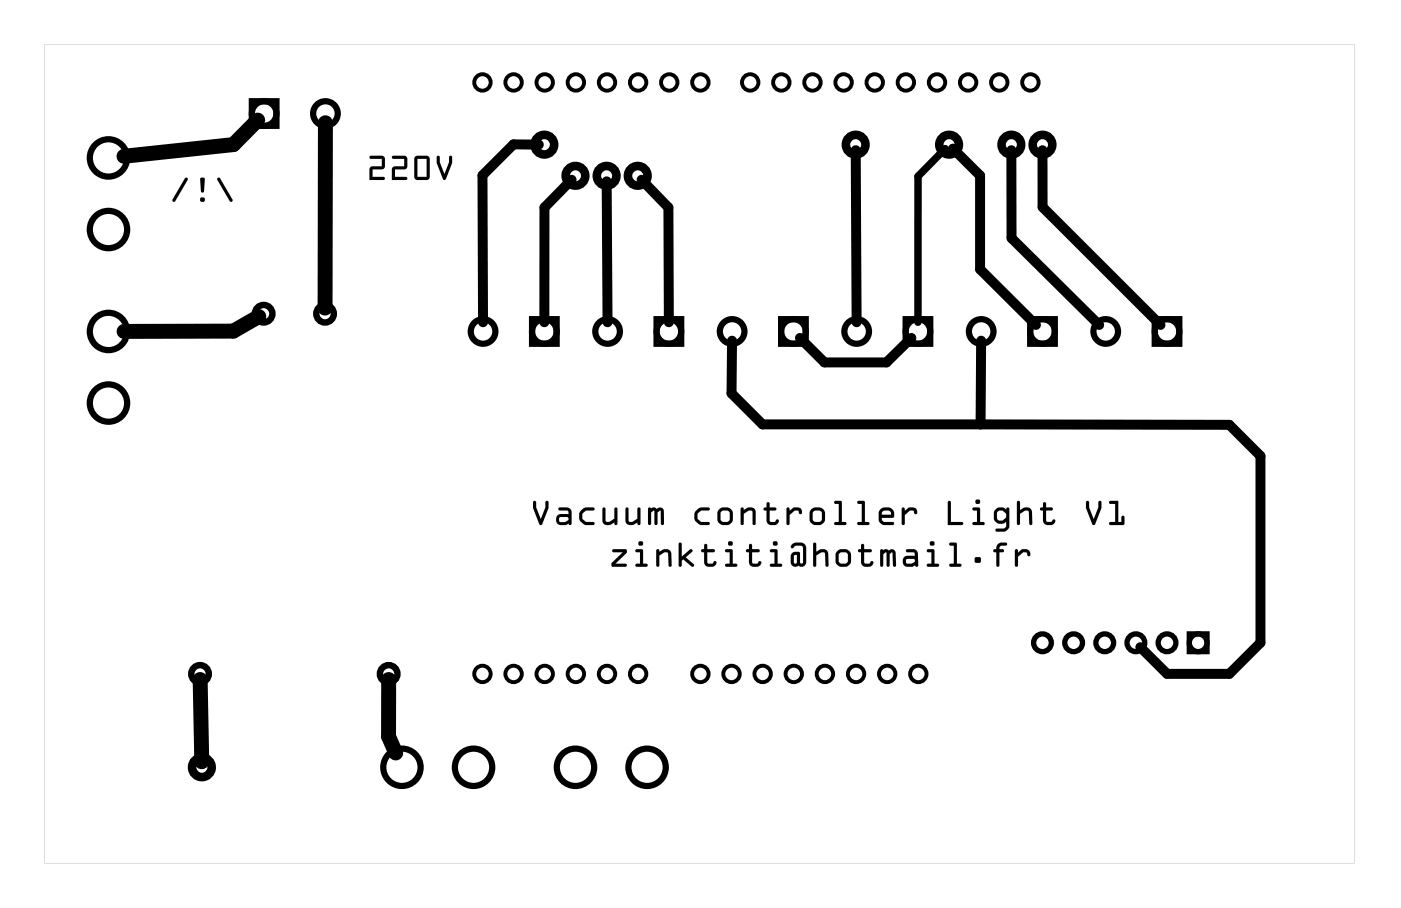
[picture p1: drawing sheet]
<svg xmlns="http://www.w3.org/2000/svg" width="114mm" height="74mm" viewBox="0 0 114 74" stroke-linecap="round" stroke-linejoin="round" font-family="sans-serif">
<g fill="#000">
<path d="M15.1 14.5h.2v.2l-1 1.7a.13 .13 0 0 1-.2 .1 .13 .13 0 0 1 0-.2zM15.1 14.6l-1 1.7a.13 .13 0 0 0 0 .2 .13 .13 0 0 0 .2-.1l1-1.7a.13 .13 0 0 0 0-.2 .13 .13 0 0 0-.2 .1zM16.3 16.3a.2 .2 0 0 1 .4 0 .2 .2 0 0 1-.4 0zM16.3 16.3a.2 .2 0 0 0 .4 0 .2 .2 0 0 0-.4 0zM16.4 14.5h.2l.1 .1-.1 1a.13 .13 0 0 1-.1 .1 .13 .13 0 0 1-.1-.1zM16.4 14.5v1.1a.13 .13 0 0 0 .1 .1 .13 .13 0 0 0 .1-.1l.1-1-.1-.1zM17.8 14.5l.2 .1 1 1.7a.13 .13 0 0 1-.1 .2 .13 .13 0 0 1-.2-.1l-1-1.7zM17.8 14.5l-.1 .2 1 1.7a.13 .13 0 0 0 .2 .1 .13 .13 0 0 0 .1-.2l-1-1.7z"/>
<path d="M15.1 14.5h.2v.2l-1 1.7a.13 .13 0 0 1-.2 .1 .13 .13 0 0 1 0-.2zM16.3 16.3a.2 .2 0 0 1 .4 0 .2 .2 0 0 1-.4 0zM16.4 14.5h.2l.1 .1-.1 1a.13 .13 0 0 1-.1 .1 .13 .13 0 0 1-.1-.1zM17.8 14.5l.2 .1 1 1.7a.13 .13 0 0 1-.1 .2 .13 .13 0 0 1-.2-.1l-1-1.7z"/>
<path d="M30.2 12.7h.9l.3 .2v.7l-.1 .1-.2 .1h-.7v.6h.9a.13 .13 0 0 1 .1 .2 .13 .13 0 0 1-.1 .1h-1.2v-.9l.1-.2h.2h.7v-.6h-.9zM30.2 12.7v.3h.9v.6h-.7h-.2l-.1 .2v.9h1.2a.13 .13 0 0 0 .1-.1 .13 .13 0 0 0-.1-.2h-.9v-.6h.7l.2-.1 .1-.1v-.7l-.3-.2zM32 12.7h1l.2 .2v.7v.1l-.2 .1h-.8v.6h.9a.13 .13 0 0 1 .1 .2 .13 .13 0 0 1-.1 .1h-1.1v-.9v-.2h.2h.8v-.6h-1zM32 12.7v.3h1v.6h-.8h-.2v.2v.9h1.1a.13 .13 0 0 0 .1-.1 .13 .13 0 0 0-.1-.2h-.9v-.6h.8l.2-.1v-.1v-.7l-.2-.2zM33.9 12.8l.2-.1h.7l.2 .2 .1 1.5-.2 .3h-.8l-.3-.2v-1.5zM33.9 12.8l-.1 .2v1.5l.3 .2h.8l.2-.3-.1-1.5-.2-.2h-.7zM34.1 13v1.4h.7v-1.4zM34.1 13h.7v1.4h-.7zM35.7 12.7l.2 .1v.4l.4 1 .3-1v-.4a.13 .13 0 0 1 .2-.1 .13 .13 0 0 1 .1 .1v.5l-.5 1.3-.1 .1-.2-.1-.5-1.3zM35.7 12.7l-.1 .6 .5 1.3 .2 .1 .1-.1 .5-1.3v-.5a.13 .13 0 0 0-.1-.1 .13 .13 0 0 0-.2 .1v.4l-.3 1-.4-1v-.4z"/>
<path d="M30.2 12.7h.9l.3 .2v.7l-.1 .1-.2 .1h-.7v.6h.9a.13 .13 0 0 1 .1 .2 .13 .13 0 0 1-.1 .1h-1.2v-.9l.1-.2h.2h.7v-.6h-.9zM32 12.7h1l.2 .2v.7v.1l-.2 .1h-.8v.6h.9a.13 .13 0 0 1 .1 .2 .13 .13 0 0 1-.1 .1h-1.1v-.9v-.2h.2h.8v-.6h-1zM33.9 12.8l.2-.1h.7l.2 .2 .1 1.5-.2 .3h-.8l-.3-.2v-1.5zM34.1 13v1.4h.7v-1.4zM35.7 12.7l.2 .1v.4l.4 1 .3-1v-.4a.13 .13 0 0 1 .2-.1 .13 .13 0 0 1 .1 .1v.5l-.5 1.3-.1 .1-.2-.1-.5-1.3z"/>
<path d="M3.6 3.6v66.8h106.9v-66.8zM3.6 3.6h106.9v66.8h-106.9z"/>
<path d="M43.5 40.9v.5l.5 1.4h.1h.1l.6-1.4v-.4a.13 .13 0 0 0-.2-.1 .13 .13 0 0 0-.1 .1v.4l-.4 1-.4-1v-.5zM45.6 42.2h.7l.1 .2a.61 .61 0 0 1-.8 .2zM45.6 41.4v.2l.6 .1 .2 .1v.2l-.7-.1a.46 .46 0 0 0-.3 .5 .46 .46 0 0 0 .3 .4h.5l.2-.1a.13 .13 0 0 0 .1 .1 .13 .13 0 0 0 .1-.1v-1.1l-.3-.2zM47.4 41.7a.73 .73 0 0 0 .4 1.1h.6a.13 .13 0 0 0 .1-.1 .13 .13 0 0 0-.1-.1h-.6l-.3-.3v-.4l.3-.2h.6a.13 .13 0 0 0 .1-.2 .13 .13 0 0 0-.1-.1h-.7zM49.2 41.4l-.1 1.1a.55 .55 0 0 0 .5 .4 .55 .55 0 0 0 .5-.3v.1a.13 .13 0 0 0 .1 .1 .13 .13 0 0 0 .2-.1v-1.2a.13 .13 0 0 0-.2-.1 .13 .13 0 0 0-.1 .1v.8l-.4 .3h-.2l-.1-.1v-1zM51.1 41.4l-.1 1.1a.55 .55 0 0 0 .5 .4 .55 .55 0 0 0 .5-.3v.1a.13 .13 0 0 0 .1 .1 .13 .13 0 0 0 .2-.1v-1.2a.13 .13 0 0 0-.2-.1 .13 .13 0 0 0-.1 .1v.8l-.4 .3h-.2l-.1-.1v-1zM52.9 41.4v1.3a.13 .13 0 0 0 .1 .1 .13 .13 0 0 0 .1-.1v-.9l.2-.1h.1v1a.13 .13 0 0 0 .1 .1 .13 .13 0 0 0 .1-.1v-.9l.2-.1 .1 1a.13 .13 0 0 0 .1 .1 .13 .13 0 0 0 .2-.1v-1a.33 .33 0 0 0-.3-.3 .33 .33 0 0 0-.3 .1 .3 .3 0 0 0-.5 0l-.1-.1zM56.8 41.7a.73 .73 0 0 0 .4 1.1h.6a.13 .13 0 0 0 .1-.1 .13 .13 0 0 0-.1-.1h-.6l-.3-.3v-.4l.3-.2h.6a.13 .13 0 0 0 .1-.2 .13 .13 0 0 0-.1-.1h-.7zM58.9 41.7h.4l.2 .1v.6l-.1 .2h-.4l-.2-.2v-.5zM58.7 41.5l-.2 .2a1.05 1.05 0 0 0 .2 1l.2 .1h.4a.55 .55 0 0 0 .5-.4v-.5a.66 .66 0 0 0-1.1-.4zM60.5 41.4l-.1 1.3a.13 .13 0 0 0 .1 .1 .13 .13 0 0 0 .2-.1v-.8l.4-.2h.2l.1 .1v.9a.13 .13 0 0 0 .1 .1 .13 .13 0 0 0 .2-.1v-.9a.55 .55 0 0 0-.5-.4 .55 .55 0 0 0-.5 .2l-.1-.2zM62.6 41l-.1 .4h-.2a.17 .17 0 0 0 .1 .2 .17 .17 0 0 0 .1 .1v.8a.54 .54 0 0 0 .5 .4 .54 .54 0 0 0 .5-.3 .16 .16 0 0 0-.1-.2 .16 .16 0 0 0-.2 .2h-.3l-.1-.1v-.8h.4a.13 .13 0 0 0 .1-.2 .13 .13 0 0 0-.1-.1h-.4v-.4zM64.2 41.4v1.3a.13 .13 0 0 0 .1 .1 .13 .13 0 0 0 .1-.1v-.7l.4-.3h.3a.16 .16 0 0 0 .1 .2 .16 .16 0 0 0 .2-.1 .55 .55 0 0 0-.7-.4l-.3 .3v-.1a.15 .15 0 0 0 0-.2 .15 .15 0 0 0-.2 0zM66.4 41.7h.4l.2 .1 .1 .6-.2 .2h-.4l-.2-.2v-.5zM66.2 41.5l-.1 .2a1.05 1.05 0 0 0 .1 1l.2 .1h.4a.55 .55 0 0 0 .5-.4v-.5a.66 .66 0 0 0-1.1-.4zM68.1 40.9v.2h.3v1.5h-.2a.13 .13 0 0 0-.2 .1 .13 .13 0 0 0 .2 .1h.7a.13 .13 0 0 0 .2-.1 .13 .13 0 0 0-.2-.1h-.2v-1.7h-.1zM70 40.9v.2h.3v1.5h-.2a.13 .13 0 0 0-.2 .1 .13 .13 0 0 0 .2 .1h.7a.13 .13 0 0 0 .1-.1 .13 .13 0 0 0-.1-.1h-.2v-1.7h-.2zM72 41.7h.5l.2 .1v.2h-.8zM71.8 41.5l-.1 .2v.7a.52 .52 0 0 0 .5 .4h.6a.13 .13 0 0 0 .1-.1 .13 .13 0 0 0-.1-.1h-.7l-.1-.2-.1-.1 1-.1a.58 .58 0 0 0-.1-.6 .58 .58 0 0 0-.6-.2zM73.6 41.4v1.3a.13 .13 0 0 0 .1 .1 .13 .13 0 0 0 .1-.1v-.7l.4-.3h.3a.16 .16 0 0 0 .1 .2 .16 .16 0 0 0 .2-.1 .55 .55 0 0 0-.7-.4l-.3 .3v-.1a.15 .15 0 0 0 0-.2 .15 .15 0 0 0-.2 0zM77.4 40.9l-.1 1.9h1.2a.13 .13 0 0 0 .1-.1 .13 .13 0 0 0-.1-.1h-.9v-1.6l-.1-.1zM79.6 40.9a.2 .2 0 0 0 .4 0 .2 .2 0 0 0-.4 0zM79.4 41.4v.2l.3 .1v.9h-.2a.13 .13 0 0 0-.2 .1 .13 .13 0 0 0 .2 .1h.7a.13 .13 0 0 0 .1-.1 .13 .13 0 0 0-.1-.1h-.2l-.1-1.2zM81.4 41.7h.4l.3 .2v.3l-.3 .3h-.3l-.1-.2-.1-.4zM81.2 41.6l-.1 .2v.6l.2 .2a.63 .63 0 0 0 .8 0v.4l-.2 .1h-.6a.13 .13 0 0 0-.1 .2 .13 .13 0 0 0 .1 .1h.6a.52 .52 0 0 0 .4-.5v-1.4l-.1-.1-.1 .2a.62 .62 0 0 0-.9 0zM83 40.9v1.8a.13 .13 0 0 0 .1 .1 .13 .13 0 0 0 .1-.1v-.8l.4-.2h.2l.1 .1 .1 .9a.13 .13 0 0 0 .1 .1 .13 .13 0 0 0 .1-.1v-.9a.55 .55 0 0 0-.4-.4 .55 .55 0 0 0-.6 .2v-.7zM85.1 41v.4h-.2a.17 .17 0 0 0 0 .2 .17 .17 0 0 0 .2 .1v.8a.54 .54 0 0 0 .4 .4 .54 .54 0 0 0 .6-.3 .16 .16 0 0 0-.2-.2 .16 .16 0 0 0-.1 .2h-.4l-.1-.1v-.8h.5a.13 .13 0 0 0 .1-.2 .13 .13 0 0 0-.1-.1h-.5v-.4zM88.6 40.9v.5l.5 1.4h.1h.1l.6-1.4v-.4a.13 .13 0 0 0-.2-.1 .13 .13 0 0 0-.1 .1v.4l-.4 1-.3-1-.1-.5zM90.5 40.9l.1 .2h.4v1.5h-.4a.13 .13 0 0 0-.1 .1 .13 .13 0 0 0 .1 .1h1.1v-.1v-.5a.13 .13 0 0 0-.1-.1 .13 .13 0 0 0-.1 .1v.4h-.3v-1.7z"/>
<path d="M43.5 40.9v.5l.5 1.4h.2l.6-1.4-.1-.5h-.1h-.1v.5l-.4 1-.4-1v-.5zM43.5 40.9h.2v.5l.4 1 .4-1v-.4a.13 .13 0 0 1 .1-.1 .13 .13 0 0 1 .2 .1v.4l-.6 1.4h-.1h-.1l-.5-1.4zM45.6 42.2h.7l.1 .2a.65 .65 0 0 1-.7 .2l-.1-.1zM45.6 42.2v.3l.1 .1h.4l.3-.2-.1-.2zM45.6 41.4v.2h.6l.2 .2v.2l-.7-.1a.38 .38 0 0 0-.3 .4v.2a.38 .38 0 0 0 .3 .3h.4l.3-.1 .1 .1h.1v-1v-.2l-.3-.2zM45.6 41.4h.7l.3 .2v1.1a.13 .13 0 0 1-.1 .1 .13 .13 0 0 1-.1-.1l-.2 .1h-.5a.46 .46 0 0 1-.3-.4 .46 .46 0 0 1 .3-.5l.7 .1v-.2l-.2-.1-.6-.1zM47.4 41.7a.74 .74 0 0 0 0 .9l.4 .2h.6l.1-.1-.1-.1h-.6l-.3-.3v-.4l.3-.2 .6-.1 .1-.2h-.8zM47.4 41.7l.3-.3h.7a.13 .13 0 0 1 .1 .1 .13 .13 0 0 1-.1 .2h-.6l-.3 .2v.4l.3 .3h.6a.13 .13 0 0 1 .1 .1 .13 .13 0 0 1-.1 .1h-.7l-.3-.2-.2-.3 .1-.5zM49.2 41.4l-.1 1.1a.37 .37 0 0 0 .4 .3h.3l.3-.2 .1 .2h.2v-1.3l-.2-.1-.1 .1v.8l-.4 .3h-.2l-.1-.1v-1zM49.2 41.4l.2 .1v1l.1 .1h.2l.4-.3v-.8a.13 .13 0 0 1 .1-.1 .13 .13 0 0 1 .2 .1v1.2a.13 .13 0 0 1-.2 .1 .13 .13 0 0 1-.1-.1v-.1l-.4 .2a.42 .42 0 0 1-.6-.3zM51.1 41.4l-.1 1.1a.37 .37 0 0 0 .4 .3h.3l.3-.2 .1 .2h.1v-1.3l-.1-.1-.1 .1v.8l-.4 .3h-.2l-.1-.1v-1zM51.1 41.4l.2 .1v1l.1 .1h.2l.4-.3v-.8a.13 .13 0 0 1 .1-.1 .13 .13 0 0 1 .2 .1v1.2a.13 .13 0 0 1-.2 .1 .13 .13 0 0 1-.1-.1v-.1l-.5 .2a.42 .42 0 0 1-.5-.3zM52.9 41.4v1.4h.2v-1l.2-.1h.1v1.1h.2v-1l.2-.1 .1 1 .1 .1 .2-.1v-1l-.1-.2-.3-.1a.2 .2 0 0 1-.2 .1 .2 .2 0 0 1-.2-.1l-.3 .1-.1-.1zM52.9 41.4h.1l.1 .1a.3 .3 0 0 1 .5 0 .33 .33 0 0 1 .3-.1 .33 .33 0 0 1 .3 .3v1a.13 .13 0 0 1-.2 .1 .13 .13 0 0 1-.1-.1l-.1-1-.2 .1v.9a.13 .13 0 0 1-.1 .1 .13 .13 0 0 1-.1-.1v-1h-.1l-.2 .1v.9a.13 .13 0 0 1-.1 .1 .13 .13 0 0 1-.1-.1zM56.8 41.7a.74 .74 0 0 0 0 .9l.4 .2h.6l.1-.1-.1-.1h-.6l-.3-.3v-.4l.3-.2 .6-.1 .1-.2h-.8zM56.8 41.7l.3-.3h.7a.13 .13 0 0 1 .1 .1 .13 .13 0 0 1-.1 .2h-.6l-.3 .2v.4l.3 .3h.6a.13 .13 0 0 1 .1 .1 .13 .13 0 0 1-.1 .1h-.7l-.3-.2-.2-.3 .1-.5zM58.9 41.7h.4l.2 .1v.6l-.1 .2h-.4l-.2-.2v-.5zM58.9 41.7l-.1 .2v.5l.2 .2h.4l.1-.2v-.6l-.2-.1zM58.7 41.5l-.2 .4 .1 .6 .3 .3h.4a.55 .55 0 0 0 .5-.4v-.5a.53 .53 0 0 0-.5-.5h-.4zM58.7 41.5a.66 .66 0 0 1 1.1 .4v.6l-.1 .1-.3 .2h-.5l-.2-.1-.2-.3v-.7zM60.5 41.4l-.1 1.3 .1 .1 .2-.1v-.8l.4-.2h.3v1l.1 .1h.1l.1-1a.37 .37 0 0 0-.4-.4h-.3l-.3 .2-.1-.2zM60.5 41.4h.1l.1 .2 .4-.2a.42 .42 0 0 1 .6 .4v.9a.13 .13 0 0 1-.2 .1 .13 .13 0 0 1-.1-.1v-.9l-.1-.1h-.2l-.4 .2v.8a.13 .13 0 0 1-.2 .1 .13 .13 0 0 1-.1-.1zM62.6 41l-.1 .4h-.1l-.1 .1v.1l.2 .1v.8a.38 .38 0 0 0 .4 .3h.5l.1-.3-.1-.1-.2 .2-.4-.1v-.8l.5-.1v-.1v-.1h-.5v-.4zM62.6 41h.2v.4h.4a.13 .13 0 0 1 .1 .1 .13 .13 0 0 1-.1 .2h-.4v.8l.1 .1h.3a.17 .17 0 0 1 .2-.2 .17 .17 0 0 1 .2 .1 .17 .17 0 0 1-.1 .2 .57 .57 0 0 1-1-.2v-.8l-.2-.1v-.1l.1-.1h.1zM64.2 41.4v1.3v.1l.2-.1v-.7l.4-.3h.3l.2 .3a.28 .28 0 0 0 .2-.3 .28 .28 0 0 0-.3-.3h-.4l-.4 .3v-.2zM64.2 41.4l.2 .1v.2l.4-.3a.45 .45 0 0 1 .6 .4 .13 .13 0 0 1-.1 .2 .13 .13 0 0 1-.1-.2l-.1-.1h-.3l-.4 .3v.7a.13 .13 0 0 1-.1 .1 .13 .13 0 0 1-.1-.1zM66.4 41.7h.4l.2 .1 .1 .6-.2 .2h-.4l-.2-.2v-.5zM66.4 41.7l-.1 .2v.5l.2 .2h.4l.2-.2-.1-.6-.2-.1zM66.2 41.5l-.2 .4 .1 .6 .3 .3h.4a.55 .55 0 0 0 .5-.4v-.5a.53 .53 0 0 0-.5-.5h-.4zM66.2 41.5a.66 .66 0 0 1 1.1 .4v.6l-.1 .1-.3 .2h-.5l-.2-.1-.2-.3 .1-.7zM68.1 40.9v.2h.3v1.5h-.3v.2h.1h.8v-.2h-.3v-1.7h-.1zM68.1 40.9h.5h.1v1.7h.2a.13 .13 0 0 1 .2 .1 .13 .13 0 0 1-.2 .1h-.7a.13 .13 0 0 1-.2-.1 .13 .13 0 0 1 .2-.1h.2v-1.5h-.3zM70 40.9v.2h.3v1.5h-.3l-.1 .2h.2h.8v-.2h-.3v-1.7h-.2zM70 40.9h.4h.2v1.7h.2a.13 .13 0 0 1 .1 .1 .13 .13 0 0 1-.1 .1h-.7a.13 .13 0 0 1-.2-.1 .13 .13 0 0 1 .2-.1h.2v-1.5h-.3zM72 41.7h.5l.2 .1v.2h-.8zM72 41.7l-.1 .3h.8v-.2l-.2-.1zM71.8 41.5l-.1 .4v.5a.53 .53 0 0 0 .5 .4h.7v-.2h-.8l-.1-.2-.1-.1 1-.1v-.3a.53 .53 0 0 0-.4-.5h-.5zM71.8 41.5a.64 .64 0 0 1 .9-.1 .64 .64 0 0 1 .2 .8l-1 .1 .1 .1 .1 .2h.7a.13 .13 0 0 1 .1 .1 .13 .13 0 0 1-.1 .1h-.7l-.3-.2-.1-.7zM73.6 41.4v1.3v.1l.2-.1v-.7l.4-.3h.3l.2 .3a.28 .28 0 0 0 .2-.3 .28 .28 0 0 0-.3-.3h-.4l-.4 .3v-.2zM73.6 41.4l.2 .1v.2l.4-.3a.45 .45 0 0 1 .6 .4 .13 .13 0 0 1-.1 .2 .13 .13 0 0 1-.1-.2l-.1-.1h-.3l-.4 .3v.7a.13 .13 0 0 1-.1 .1 .13 .13 0 0 1-.1-.1zM77.4 40.9l-.1 1.9h1.2l.1-.1-.1-.1h-.9v-1.6l-.1-.1zM77.4 40.9h.1l.1 .1v1.6h.9a.13 .13 0 0 1 .1 .1 .13 .13 0 0 1-.1 .1h-1.2zM79.6 40.9a.2 .2 0 0 0 .4 0 .2 .2 0 0 0-.4 0zM79.6 40.9a.2 .2 0 0 1 .4 0 .2 .2 0 0 1-.4 0zM79.4 41.4v.2l.3 .1v.9h-.3l-.1 .2h.2h.8v-.2h-.3v-1.1l-.2-.1zM79.4 41.4h.5l.1 1.2h.2a.13 .13 0 0 1 .1 .1 .13 .13 0 0 1-.1 .1h-.7a.13 .13 0 0 1-.2-.1 .13 .13 0 0 1 .2-.1h.2v-.9l-.3-.1zM81.4 41.7h.4l.3 .2v.3l-.3 .3h-.3l-.1-.2-.1-.4zM81.4 41.7l-.1 .2 .1 .4 .2 .2h.2l.3-.3v-.3l-.3-.2zM81.2 41.6l-.1 .7 .1 .2 .4 .2h.2l.3-.1v.4l-.1 .1h-.7l-.1 .2 .1 .1h.6a.52 .52 0 0 0 .4-.5v-1.5h-.2v.2l-.3-.2h-.3zM81.2 41.6v-.1a.57 .57 0 0 1 .8 0l.1 .1 .1-.2 .1 .1v1.6l-.3 .3h-.7a.13 .13 0 0 1-.1-.1 .13 .13 0 0 1 .1-.2h.6l.2-.1v-.4l-.3 .1h-.2l-.4-.2-.1-.2zM83 40.9v1.9h.2v-.9l.4-.2h.3l.1 1v.1h.2v-1a.38 .38 0 0 0-.4-.4h-.2l-.4 .2v-.7zM83 40.9h.2v.7l.5-.2a.42 .42 0 0 1 .5 .4v.9a.13 .13 0 0 1-.1 .1 .13 .13 0 0 1-.1-.1l-.1-.9-.1-.1h-.2l-.4 .2v.8a.13 .13 0 0 1-.1 .1 .13 .13 0 0 1-.1-.1zM85.1 41v.4h-.2l-.1 .1 .1 .1 .2 .1v.8a.38 .38 0 0 0 .4 .3h.4l.2-.3-.1-.1-.2 .2-.4-.1-.1-.8 .5-.1 .1-.1-.1-.1h-.5v-.4zM85.1 41h.2v.4h.5a.13 .13 0 0 1 .1 .1 .13 .13 0 0 1-.1 .2h-.5v.8l.1 .1h.4a.17 .17 0 0 1 .1-.2 .17 .17 0 0 1 .2 .1 .17 .17 0 0 1-.1 .2 .57 .57 0 0 1-.9-.2v-.8l-.2-.1-.1-.1 .1-.1h.2zM88.6 40.9v.5l.5 1.4h.2l.6-1.4v-.5h-.2h-.1v.5l-.4 1-.3-1-.1-.5zM88.6 40.9h.2l.1 .5 .3 1 .4-1v-.4a.13 .13 0 0 1 .1-.1 .13 .13 0 0 1 .2 .1v.4l-.5 1.4h-.2h-.1l-.5-1.4zM90.5 40.9l.1 .2h.4v1.5h-.4l-.1 .2h.1h1.1v-.1v-.5v-.1l-.2 .1v.4h-.3v-1.7zM90.5 40.9h.7v1.7h.3v-.4a.13 .13 0 0 1 .1-.1 .13 .13 0 0 1 .1 .1v.5v.1h-1.1a.13 .13 0 0 1-.1-.1 .13 .13 0 0 1 .1-.1h.4v-1.5h-.4z"/>
<path d="M50 44.8h1.1v.3l-.9 .9h.8a.13 .13 0 0 1 .1 .1 .13 .13 0 0 1-.1 .1h-1.1v-.3l.9-.8h-.8zM50 44.8v.3h.8l-.9 .8v.3h1.1a.13 .13 0 0 0 .1-.1 .13 .13 0 0 0-.1-.1h-.8l.9-.9a.21 .21 0 0 0-.1-.3zM51.9 44.8h.5l.1 1.2h.2a.13 .13 0 0 1 .1 .1 .13 .13 0 0 1-.1 .1h-.7a.13 .13 0 0 1-.2-.1 .13 .13 0 0 1 .2-.1h.2v-.9h-.3zM51.9 44.8v.3h.3v.9h-.2a.13 .13 0 0 0-.2 .1 .13 .13 0 0 0 .2 .1h.7a.13 .13 0 0 0 .1-.1 .13 .13 0 0 0-.1-.1h-.2l-.1-1.2zM52.1 44.4a.2 .2 0 0 1 .4 0 .2 .2 0 0 1-.4 0zM52.1 44.3a.2 .2 0 0 0 .4 0 .2 .2 0 0 0-.4 0zM53.6 44.8h.2v.2a.57 .57 0 0 1 1 .2v.9a.13 .13 0 0 1-.1 .1 .13 .13 0 0 1-.2-.1v-.9l-.1-.1h-.2l-.4 .2v.8a.13 .13 0 0 1-.1 .1 .13 .13 0 0 1-.2-.1zM53.6 44.8l-.1 1.3a.13 .13 0 0 0 .2 .1 .13 .13 0 0 0 .1-.1v-.8l.4-.2h.2l.1 .1v.9a.13 .13 0 0 0 .2 .1 .13 .13 0 0 0 .1-.1v-.9a.46 .46 0 0 0-.8-.3l-.2 .1v-.2zM55.4 44.3h.1l.1 .1v1l.7-.6a.13 .13 0 0 1 .2 0 .13 .13 0 0 1 0 .2l-.6 .5 .7 .5a.13 .13 0 0 1 0 .2 .13 .13 0 0 1-.1 0l-.8-.6-.1 .1v.4a.13 .13 0 0 1-.1 .1 .13 .13 0 0 1-.1-.1zM55.4 44.3v1.8a.13 .13 0 0 0 .1 .1 .13 .13 0 0 0 .1-.1v-.4l.1-.1 .7 .6a.13 .13 0 0 0 .2 0 .13 .13 0 0 0 0-.2l-.7-.5 .6-.5a.13 .13 0 0 0 0-.1 .13 .13 0 0 0-.2-.1l-.7 .6v-1l-.1-.1zM57.5 44.4l.2 .1v.3h.5a.13 .13 0 0 1 .1 .1 .13 .13 0 0 1-.1 .2h-.5v.8l.1 .1 .4-.1a.14 .14 0 0 1 .1-.1 .14 .14 0 0 1 .2 .1 .54 .54 0 0 1-.6 .4 .54 .54 0 0 1-.5-.4v-.8h-.1a.13 .13 0 0 1-.1-.2 .13 .13 0 0 1 .1-.1h.1zM57.5 44.4l-.1 .4h-.1a.13 .13 0 0 0-.1 .1 .13 .13 0 0 0 .1 .2h.1v.8a.54 .54 0 0 0 .5 .4 .54 .54 0 0 0 .6-.4 .15 .15 0 0 0-.2-.1 .15 .15 0 0 0-.1 .2h-.4l-.1-.1v-.8h.5a.13 .13 0 0 0 .1-.2 .13 .13 0 0 0-.1-.1h-.5v-.3zM59.2 44.8h.5l.1 1.2h.2a.13 .13 0 0 1 .2 .1 .13 .13 0 0 1-.2 .1h-.7a.13 .13 0 0 1-.2-.1 .13 .13 0 0 1 .2-.1h.2v-.9h-.3zM59.2 44.8v.3h.3v.9h-.2a.13 .13 0 0 0-.2 .1 .13 .13 0 0 0 .2 .1h.7a.13 .13 0 0 0 .2-.1 .13 .13 0 0 0-.2-.1h-.2l-.1-1.2zM59.4 44.4a.2 .2 0 0 1 .4 0 .2 .2 0 0 1-.4 0zM59.4 44.3a.2 .2 0 0 0 .4 0 .2 .2 0 0 0-.4 0zM61.1 44.4l.3 .1v.3h.5a.13 .13 0 0 1 .1 .1 .13 .13 0 0 1-.1 .2h-.5v.8l.1 .1 .3-.1a.14 .14 0 0 1 .2-.1 .14 .14 0 0 1 .1 .1 .54 .54 0 0 1-.5 .4 .54 .54 0 0 1-.5-.4v-.8h-.1a.13 .13 0 0 1-.1-.2 .13 .13 0 0 1 .1-.1h.1zM61.1 44.4v.4h-.1a.13 .13 0 0 0-.1 .1 .13 .13 0 0 0 .1 .2h.1v.8a.54 .54 0 0 0 .5 .4 .54 .54 0 0 0 .5-.4 .15 .15 0 0 0-.2-.1 .15 .15 0 0 0-.1 .2h-.3l-.1-.1v-.8h.5a.13 .13 0 0 0 .1-.2 .13 .13 0 0 0-.1-.1h-.5l-.1-.3zM62.8 44.8h.6v1.2h.3a.13 .13 0 0 1 .1 .1 .13 .13 0 0 1-.1 .1h-.8a.13 .13 0 0 1-.1-.1 .13 .13 0 0 1 .1-.1h.3v-.9h-.3zM62.8 44.8l.1 .3h.3v.9h-.3a.13 .13 0 0 0-.1 .1 .13 .13 0 0 0 .1 .1h.8a.13 .13 0 0 0 .1-.1 .13 .13 0 0 0-.1-.1h-.3v-1.2zM63.1 44.4a.2 .2 0 0 1 .4 0 .2 .2 0 0 1-.4 0zM63.1 44.3a.2 .2 0 0 0 .4 0 .2 .2 0 0 0-.4 0zM64.6 44.4a.71 .71 0 0 1 1.2 .3v1.2a.38 .38 0 0 1-.2 .3 .38 .38 0 0 1-.5-.1 .38 .38 0 0 1-.4 .1 .38 .38 0 0 1-.2-.3v-.5a.45 .45 0 0 1 .3-.4 .45 .45 0 0 1 .5 .1v.8a.12 .12 0 0 0 .1 .1 .12 .12 0 0 0 .1-.1v-1.3l-.1-.1h-.4l-.4 .2-.1-.1zM64.6 44.4l-.1 .2a.17 .17 0 0 0 .2 .1 .17 .17 0 0 0 .1-.1l.5-.1 .2 .1v1.3a.13 .13 0 0 1-.1 .1 .13 .13 0 0 1-.1-.1v-.8a.48 .48 0 0 0-.8 .3v.5a.38 .38 0 0 0 .2 .3 .38 .38 0 0 0 .4-.1 .38 .38 0 0 0 .4 .1 .38 .38 0 0 0 .3-.3v-1.2a.46 .46 0 0 0-.5-.4h-.3zM64.8 45.3v.6a.12 .12 0 0 0 .1 .1 .12 .12 0 0 0 .1-.1v-.6zM64.8 45.3h.2v.6a.12 .12 0 0 1-.1 .1 .12 .12 0 0 1-.1-.1zM66.4 44.3h.2v.7a.57 .57 0 0 1 1 .2v.9a.13 .13 0 0 1-.1 .1 .13 .13 0 0 1-.2-.1v-.9l-.1-.1h-.2l-.4 .2v.8a.13 .13 0 0 1-.1 .1 .13 .13 0 0 1-.2-.1zM66.4 44.3l-.1 1.8a.13 .13 0 0 0 .2 .1 .13 .13 0 0 0 .1-.1v-.8l.4-.2h.2l.1 .1v.9a.13 .13 0 0 0 .2 .1 .13 .13 0 0 0 .1-.1v-.9a.46 .46 0 0 0-.8-.3l-.2 .1v-.7zM68.3 45l.3-.2h.5l.2 .2a1.02 1.02 0 0 1 .1 .8v.2l-.3 .2h-.5l-.3-.1a1.06 1.06 0 0 1-.1-.9zM68.3 45l-.1 .2a1.05 1.05 0 0 0 .1 .9l.3 .1h.5l.3-.2v-.2a1.02 1.02 0 0 0-.1-.8l-.3-.2a.64 .64 0 0 0-.7 .2zM68.5 45.2v.7l.1 .1h.5l.1-.2v-.6l-.2-.1h-.4zM68.5 45.2l.1-.1h.4l.2 .1v.6l-.1 .2h-.5l-.1-.1zM70.3 44.4l.2 .1v.3h.5a.13 .13 0 0 1 .1 .1 .13 .13 0 0 1-.1 .2h-.5v.8l.1 .1 .4-.1a.14 .14 0 0 1 .1-.1 .14 .14 0 0 1 .2 .1 .54 .54 0 0 1-.6 .4 .54 .54 0 0 1-.5-.4v-.8h-.1a.13 .13 0 0 1-.1-.2 .13 .13 0 0 1 .1-.1h.1zM70.3 44.4l-.1 .4h-.1a.13 .13 0 0 0-.1 .1 .13 .13 0 0 0 .1 .2h.1v.8a.54 .54 0 0 0 .5 .4 .54 .54 0 0 0 .6-.4 .15 .15 0 0 0-.2-.1 .15 .15 0 0 0-.1 .2h-.4l-.1-.1v-.8h.5a.13 .13 0 0 0 .1-.2 .13 .13 0 0 0-.1-.1h-.5v-.3zM71.8 44.8h.2l.1 .1a.31 .31 0 0 1 .4 0 .31 .31 0 0 1 .4-.1 .31 .31 0 0 1 .2 .3v1a.13 .13 0 0 1-.1 .1 .13 .13 0 0 1-.2-.1v-1l-.2 .1v.9a.13 .13 0 0 1-.1 .1 .13 .13 0 0 1-.2-.1v-1l-.2 .1v.9a.13 .13 0 0 1-.2 .1 .13 .13 0 0 1-.1-.1zM71.8 44.8v1.3a.13 .13 0 0 0 .1 .1 .13 .13 0 0 0 .2-.1v-.9l.2-.1v1a.13 .13 0 0 0 .2 .1 .13 .13 0 0 0 .1-.1v-.9l.2-.1 .1 1a.13 .13 0 0 0 .1 .1 .13 .13 0 0 0 .1-.1v-1a.31 .31 0 0 0-.2-.3 .31 .31 0 0 0-.4 .1 .31 .31 0 0 0-.4 0l-.1-.1zM73.9 44.8h.6a.38 .38 0 0 1 .4 .4v.9a.13 .13 0 0 1-.1 .1 .13 .13 0 0 1-.1-.1l-.3 .1h-.4a.46 .46 0 0 1-.4-.4 .46 .46 0 0 1 .4-.5l.6 .1v-.2l-.1-.1h-.5zM73.9 44.8l.1 .3h.5l.1 .1v.2l-.6-.1a.46 .46 0 0 0-.4 .5 .46 .46 0 0 0 .4 .4h.4l.3-.1a.13 .13 0 0 0 .1 .1 .13 .13 0 0 0 .1-.1v-.9a.38 .38 0 0 0-.4-.4zM73.9 45.6v.3l.1 .1h.4l.2-.2v-.2zM73.9 45.6h.7v.2l-.2 .2h-.4l-.1-.1zM75.6 44.8h.6v1.2h.3a.13 .13 0 0 1 .1 .1 .13 .13 0 0 1-.1 .1h-.8a.13 .13 0 0 1-.1-.1 .13 .13 0 0 1 .1-.1h.3v-.9h-.3zM75.6 44.8l.1 .3h.3v.9h-.3a.13 .13 0 0 0-.1 .1 .13 .13 0 0 0 .1 .1h.8a.13 .13 0 0 0 .1-.1 .13 .13 0 0 0-.1-.1h-.3v-1.2zM75.9 44.4a.2 .2 0 0 1 .4 0 .2 .2 0 0 1-.4 0zM75.9 44.3a.2 .2 0 0 0 .4 0 .2 .2 0 0 0-.4 0zM77.5 44.3h.4h.2v1.7h.2a.13 .13 0 0 1 .1 .1 .13 .13 0 0 1-.1 .1h-.7a.13 .13 0 0 1-.2-.1 .13 .13 0 0 1 .2-.1h.2v-1.5h-.3zM77.5 44.3v.2h.3v1.5h-.2a.13 .13 0 0 0-.2 .1 .13 .13 0 0 0 .2 .1h.7a.13 .13 0 0 0 .1-.1 .13 .13 0 0 0-.1-.1h-.2v-1.7h-.2zM79.6 45.5h.4v.4h-.4zM79.6 45.5v.4h.4v-.4zM81.4 44.4l.2-.1h.4a.13 .13 0 0 1 .2 .1 .13 .13 0 0 1-.2 .1l-.4 .1-.1 .2h.3a.13 .13 0 0 1 .1 .1 .13 .13 0 0 1-.1 .2h-.3v1a.13 .13 0 0 1-.1 .1 .13 .13 0 0 1-.1-.1v-1h-.1a.14 .14 0 0 1-.2-.2 .13 .13 0 0 1 .2-.1h.1zM81.4 44.4l-.1 .4h-.1a.13 .13 0 0 0-.2 .1 .14 .14 0 0 0 .2 .2h.1v1a.13 .13 0 0 0 .1 .1 .13 .13 0 0 0 .1-.1v-1h.3a.13 .13 0 0 0 .1-.2 .13 .13 0 0 0-.1-.1h-.3l.1-.2 .4-.1a.13 .13 0 0 0 .2-.1 .13 .13 0 0 0-.2-.1h-.4zM82.8 44.8h.2l.1 .3 .3-.3a.47 .47 0 0 1 .5 0 .47 .47 0 0 1 .2 .5 .16 .16 0 0 1-.3 .1 .15 .15 0 0 1 0-.3h-.3l-.4 .3v.7a.13 .13 0 0 1-.2 .1 .13 .13 0 0 1-.1-.1zM82.8 44.8v1.3a.13 .13 0 0 0 .1 .1 .13 .13 0 0 0 .2-.1v-.7l.4-.3h.3a.19 .19 0 0 0 0 .2 .19 .19 0 0 0 .2 0h.1a.46 .46 0 0 0-.2-.5 .46 .46 0 0 0-.5 0l-.3 .3-.1-.3z"/>
<path d="M50 44.8h1.1v.3l-.9 .9h.8a.13 .13 0 0 1 .1 .1 .13 .13 0 0 1-.1 .1h-1.1v-.3l.9-.8h-.8zM51.9 44.8h.5l.1 1.2h.2a.13 .13 0 0 1 .1 .1 .13 .13 0 0 1-.1 .1h-.7a.13 .13 0 0 1-.2-.1 .13 .13 0 0 1 .2-.1h.2v-.9h-.3zM52.1 44.4a.2 .2 0 0 1 .4 0 .2 .2 0 0 1-.4 0zM53.6 44.8h.2v.2a.55 .55 0 0 1 .5-.2 .55 .55 0 0 1 .5 .4v.9a.13 .13 0 0 1-.1 .1 .13 .13 0 0 1-.2-.1v-.9l-.1-.1h-.2l-.4 .2v.8a.13 .13 0 0 1-.1 .1 .13 .13 0 0 1-.2-.1zM55.4 44.3h.1l.1 .1v1l.7-.6a.13 .13 0 0 1 .2 .1 .13 .13 0 0 1 0 .1l-.6 .5 .7 .5a.13 .13 0 0 1 0 .2 .13 .13 0 0 1-.2 0l-.7-.6-.1 .1v.4a.13 .13 0 0 1-.1 .1 .13 .13 0 0 1-.1-.1zM57.5 44.4l.2 .1v.3h.5a.13 .13 0 0 1 .1 .1 .13 .13 0 0 1-.1 .2h-.5v.8l.1 .1 .4-.1a.14 .14 0 0 1 .1-.1 .14 .14 0 0 1 .2 .1 .54 .54 0 0 1-.6 .4 .54 .54 0 0 1-.5-.4v-.8h-.1a.13 .13 0 0 1-.1-.2 .13 .13 0 0 1 .1-.1h.1zM59.2 44.8h.5l.1 1.2h.2a.13 .13 0 0 1 .2 .1 .13 .13 0 0 1-.2 .1h-.7a.13 .13 0 0 1-.2-.1 .13 .13 0 0 1 .2-.1h.2v-.9h-.3zM59.4 44.4a.2 .2 0 0 1 .4 0 .2 .2 0 0 1-.4 0zM61.1 44.4l.3 .1v.3h.5a.13 .13 0 0 1 .1 .1 .13 .13 0 0 1-.1 .2h-.5v.8l.1 .1 .3-.1a.14 .14 0 0 1 .2-.1 .14 .14 0 0 1 .1 .1 .54 .54 0 0 1-.5 .4 .54 .54 0 0 1-.5-.4v-.8h-.1a.13 .13 0 0 1-.1-.2 .13 .13 0 0 1 .1-.1h.1zM62.8 44.8h.6v1.2h.3a.13 .13 0 0 1 .1 .1 .13 .13 0 0 1-.1 .1h-.8a.13 .13 0 0 1-.1-.1 .13 .13 0 0 1 .1-.1h.3v-.9h-.3zM63.1 44.4a.2 .2 0 0 1 .4 0 .2 .2 0 0 1-.4 0zM64.6 44.4a.71 .71 0 0 1 1.2 .3v1.2a.38 .38 0 0 1-.3 .3 .38 .38 0 0 1-.4-.1 .38 .38 0 0 1-.4 .1 .38 .38 0 0 1-.2-.3v-.5a.45 .45 0 0 1 .3-.4 .45 .45 0 0 1 .5 .1v.8a.12 .12 0 0 0 .1 .1 .12 .12 0 0 0 .1-.1v-1.3l-.2-.1-.5 .1a.17 .17 0 0 1-.1 .1 .17 .17 0 0 1-.2-.1zM64.8 45.3v.6a.12 .12 0 0 0 .1 .1 .12 .12 0 0 0 .1-.1v-.6zM66.4 44.3h.2v.7a.55 .55 0 0 1 .5-.2 .55 .55 0 0 1 .5 .4v.9a.13 .13 0 0 1-.1 .1 .13 .13 0 0 1-.2-.1v-.9l-.1-.1h-.2l-.4 .2v.8a.13 .13 0 0 1-.1 .1 .13 .13 0 0 1-.2-.1zM68.3 45a.64 .64 0 0 1 .7-.2l.3 .2a1.02 1.02 0 0 1 .1 .8v.2l-.3 .2h-.5l-.3-.1a1.05 1.05 0 0 1-.1-.9zM68.5 45.2v.7l.1 .1h.5l.1-.2v-.6l-.2-.1h-.4zM70.3 44.4l.2 .1v.3h.5a.13 .13 0 0 1 .1 .1 .13 .13 0 0 1-.1 .2h-.5v.8l.1 .1 .4-.1a.14 .14 0 0 1 .1-.1 .14 .14 0 0 1 .2 .1 .54 .54 0 0 1-.6 .4 .54 .54 0 0 1-.5-.4v-.8h-.1a.13 .13 0 0 1-.1-.2 .13 .13 0 0 1 .1-.1h.1zM71.8 44.8h.2l.1 .1a.31 .31 0 0 1 .4 0l.3-.1 .2 .2 .1 1.1a.13 .13 0 0 1-.1 .1 .13 .13 0 0 1-.1-.1l-.1-1-.2 .1v.9a.13 .13 0 0 1-.1 .1 .13 .13 0 0 1-.2-.1v-1l-.2 .1v.9a.13 .13 0 0 1-.2 .1 .13 .13 0 0 1-.1-.1zM73.9 44.8h.6a.38 .38 0 0 1 .4 .4v.9a.13 .13 0 0 1-.1 .1 .13 .13 0 0 1-.1-.1l-.3 .1h-.4a.46 .46 0 0 1-.4-.4 .46 .46 0 0 1 .4-.5l.6 .1v-.2l-.1-.1h-.5zM73.9 45.6v.3l.1 .1h.4l.2-.2v-.2zM75.6 44.8h.6v1.2h.3a.13 .13 0 0 1 .1 .1 .13 .13 0 0 1-.1 .1h-.8a.13 .13 0 0 1-.1-.1 .13 .13 0 0 1 .1-.1h.3v-.9h-.3zM75.9 44.4a.2 .2 0 0 1 .4 0 .2 .2 0 0 1-.4 0zM77.5 44.3h.4h.2v1.7h.2a.13 .13 0 0 1 .1 .1 .13 .13 0 0 1-.1 .1h-.7a.13 .13 0 0 1-.2-.1 .13 .13 0 0 1 .2-.1h.2v-1.5h-.3zM79.6 45.5h.4v.4h-.4zM81.4 44.4l.2-.1h.4a.13 .13 0 0 1 .2 .1 .13 .13 0 0 1-.2 .1l-.4 .1-.1 .2h.3a.13 .13 0 0 1 .1 .1 .13 .13 0 0 1-.1 .2h-.3v1a.13 .13 0 0 1-.1 .1 .13 .13 0 0 1-.1-.1v-1h-.1a.14 .14 0 0 1-.2-.2 .13 .13 0 0 1 .2-.1h.1zM82.8 44.8h.2l.1 .3 .3-.3a.47 .47 0 0 1 .5 0 .47 .47 0 0 1 .2 .5 .16 .16 0 0 1-.3 .1 .15 .15 0 0 1 0-.3h-.3l-.4 .3v.7a.13 .13 0 0 1-.2 .1 .13 .13 0 0 1-.1-.1z"/>
</g>
<g fill="none" stroke="#000" stroke-width=".51">
<path d="M20.5 8.3h2.1v2h-2.1zM43.4 26h2v2h-2zM53.6 26h2v2h-2zM63.7 26h2v2h-2zM73.9 26h2v2h-2zM84 26h2.1v2h-2.1zM94.2 26h2v2h-2z"/>
<circle cx="8.9" cy="12.9" r="1.52"/>
<circle cx="8.9" cy="18.7" r="1.52"/>
<circle cx="21.6" cy="9.3" r="1"/>
<circle cx="26.6" cy="9.3" r="1"/>
<circle cx="8.9" cy="32.9" r="1.52"/>
<circle cx="8.9" cy="27" r="1.52"/>
<circle cx="39.4" cy="27" r="1"/>
<circle cx="44.4" cy="27" r="1"/>
<circle cx="49.6" cy="27" r="1"/>
<circle cx="54.6" cy="27" r="1"/>
<circle cx="59.7" cy="27" r="1"/>
<circle cx="64.7" cy="27" r="1"/>
<circle cx="69.9" cy="27" r="1"/>
<circle cx="74.9" cy="27" r="1"/>
<circle cx="80.1" cy="27" r="1"/>
<circle cx="85.1" cy="27" r="1"/>
<circle cx="90.2" cy="27" r="1"/>
<circle cx="95.2" cy="27" r="1"/>
<circle cx="32.8" cy="62.6" r="1.52"/>
<circle cx="38.6" cy="62.6" r="1.52"/>
<circle cx="47" cy="62.6" r="1.52"/>
<circle cx="52.8" cy="62.6" r="1.52"/>
</g>
<g fill="none" stroke="#000" stroke-width=".52">
<circle cx="21.5" cy="25.6" r=".72"/>
<circle cx="26.5" cy="25.6" r=".72"/>
<circle cx="16.3" cy="55" r=".72"/>
<circle cx="31.7" cy="55" r=".72"/>
</g>
<g fill="none" stroke="#000" stroke-width=".43">
<path d="M97 51.7h1.5v1.5h-1.5z"/>
<circle cx="85" cy="52.4" r=".72"/>
<circle cx="87.6" cy="52.4" r=".72"/>
<circle cx="90.1" cy="52.4" r=".72"/>
<circle cx="92.7" cy="52.4" r=".72"/>
<circle cx="95.2" cy="52.4" r=".72"/>
<circle cx="97.8" cy="52.4" r=".72"/>
</g>
<g fill="none" stroke="#000" stroke-width=".32">
<circle cx="39.4" cy="6.7" r=".67"/>
<circle cx="41.9" cy="6.7" r=".67"/>
<circle cx="44.4" cy="6.7" r=".67"/>
<circle cx="47" cy="6.7" r=".67"/>
<circle cx="49.5" cy="6.7" r=".67"/>
<circle cx="52.1" cy="6.7" r=".67"/>
<circle cx="54.6" cy="6.7" r=".67"/>
<circle cx="57.1" cy="6.7" r=".67"/>
<circle cx="61.2" cy="6.7" r=".67"/>
<circle cx="63.7" cy="6.7" r=".67"/>
<circle cx="66.3" cy="6.7" r=".67"/>
<circle cx="68.8" cy="6.7" r=".67"/>
<circle cx="71.4" cy="6.7" r=".67"/>
<circle cx="73.9" cy="6.7" r=".67"/>
<circle cx="76.4" cy="6.7" r=".67"/>
<circle cx="79" cy="6.7" r=".67"/>
<circle cx="81.5" cy="6.7" r=".67"/>
<circle cx="84.1" cy="6.7" r=".67"/>
<circle cx="39.4" cy="55" r=".67"/>
<circle cx="41.9" cy="55" r=".67"/>
<circle cx="44.4" cy="55" r=".67"/>
<circle cx="47" cy="55" r=".67"/>
<circle cx="49.5" cy="55" r=".67"/>
<circle cx="52.1" cy="55" r=".67"/>
<circle cx="57.1" cy="55" r=".67"/>
<circle cx="59.7" cy="55" r=".67"/>
<circle cx="62.2" cy="55" r=".67"/>
<circle cx="64.8" cy="55" r=".67"/>
<circle cx="67.3" cy="55" r=".67"/>
<circle cx="69.8" cy="55" r=".67"/>
<circle cx="72.4" cy="55" r=".67"/>
<circle cx="74.9" cy="55" r=".67"/>
</g>
<g fill="none" stroke="#000" stroke-width=".7" stroke-linecap="butt">
<circle cx="44.4" cy="11.8" r=".8"/>
<circle cx="47" cy="14.3" r=".8"/>
<circle cx="49.5" cy="14.3" r=".8"/>
<circle cx="52" cy="14.3" r=".8"/>
<circle cx="69.8" cy="11.8" r=".8"/>
<circle cx="77.4" cy="11.8" r=".8"/>
<circle cx="82.5" cy="11.8" r=".8"/>
<circle cx="85.1" cy="11.8" r=".8"/>
<circle cx="16.5" cy="62.6" r=".8"/>
</g>
<path d="M21 9.8l-2 2-8.9 1M26.5 10v15.1M21.1 25.8l-2.1 1.2h-8.9M16.3 55.4l.2 6.8M31.7 55.4v4.7l.6 1.3" fill="none" stroke="#000" stroke-width="1.2"/>
<path d="M44 11.8h-2.1l-2.5 2.5v12M46.6 14.7l-2.2 2.2v9.4M49.5 14.8l.1 11.5M52.3 14.7l2.2 2.2 .1 9.4M69.8 12.3l.1 14M77.7 12.1l2.3 2.2v7.7l4.5 4.5M82.5 12.3v7.1l7.2 7.1M85.1 12.3v4.6l9.6 9.6M59.7 27.8v4.3l2.5 2.5h17.8M74.4 27.6l-2.1 2h-5l-2-2M80 34.6l20.3 .1 2.5 2.5v15.2l-2.5 2.6h-5.1l-2.2-2.2M80 27.8v6.8" fill="none" stroke="#000" stroke-width=".81"/>
<path d="M77.1 12.1l-2.2 2.3v11.9" fill="none" stroke="#000" stroke-width=".61"/>
</svg>
